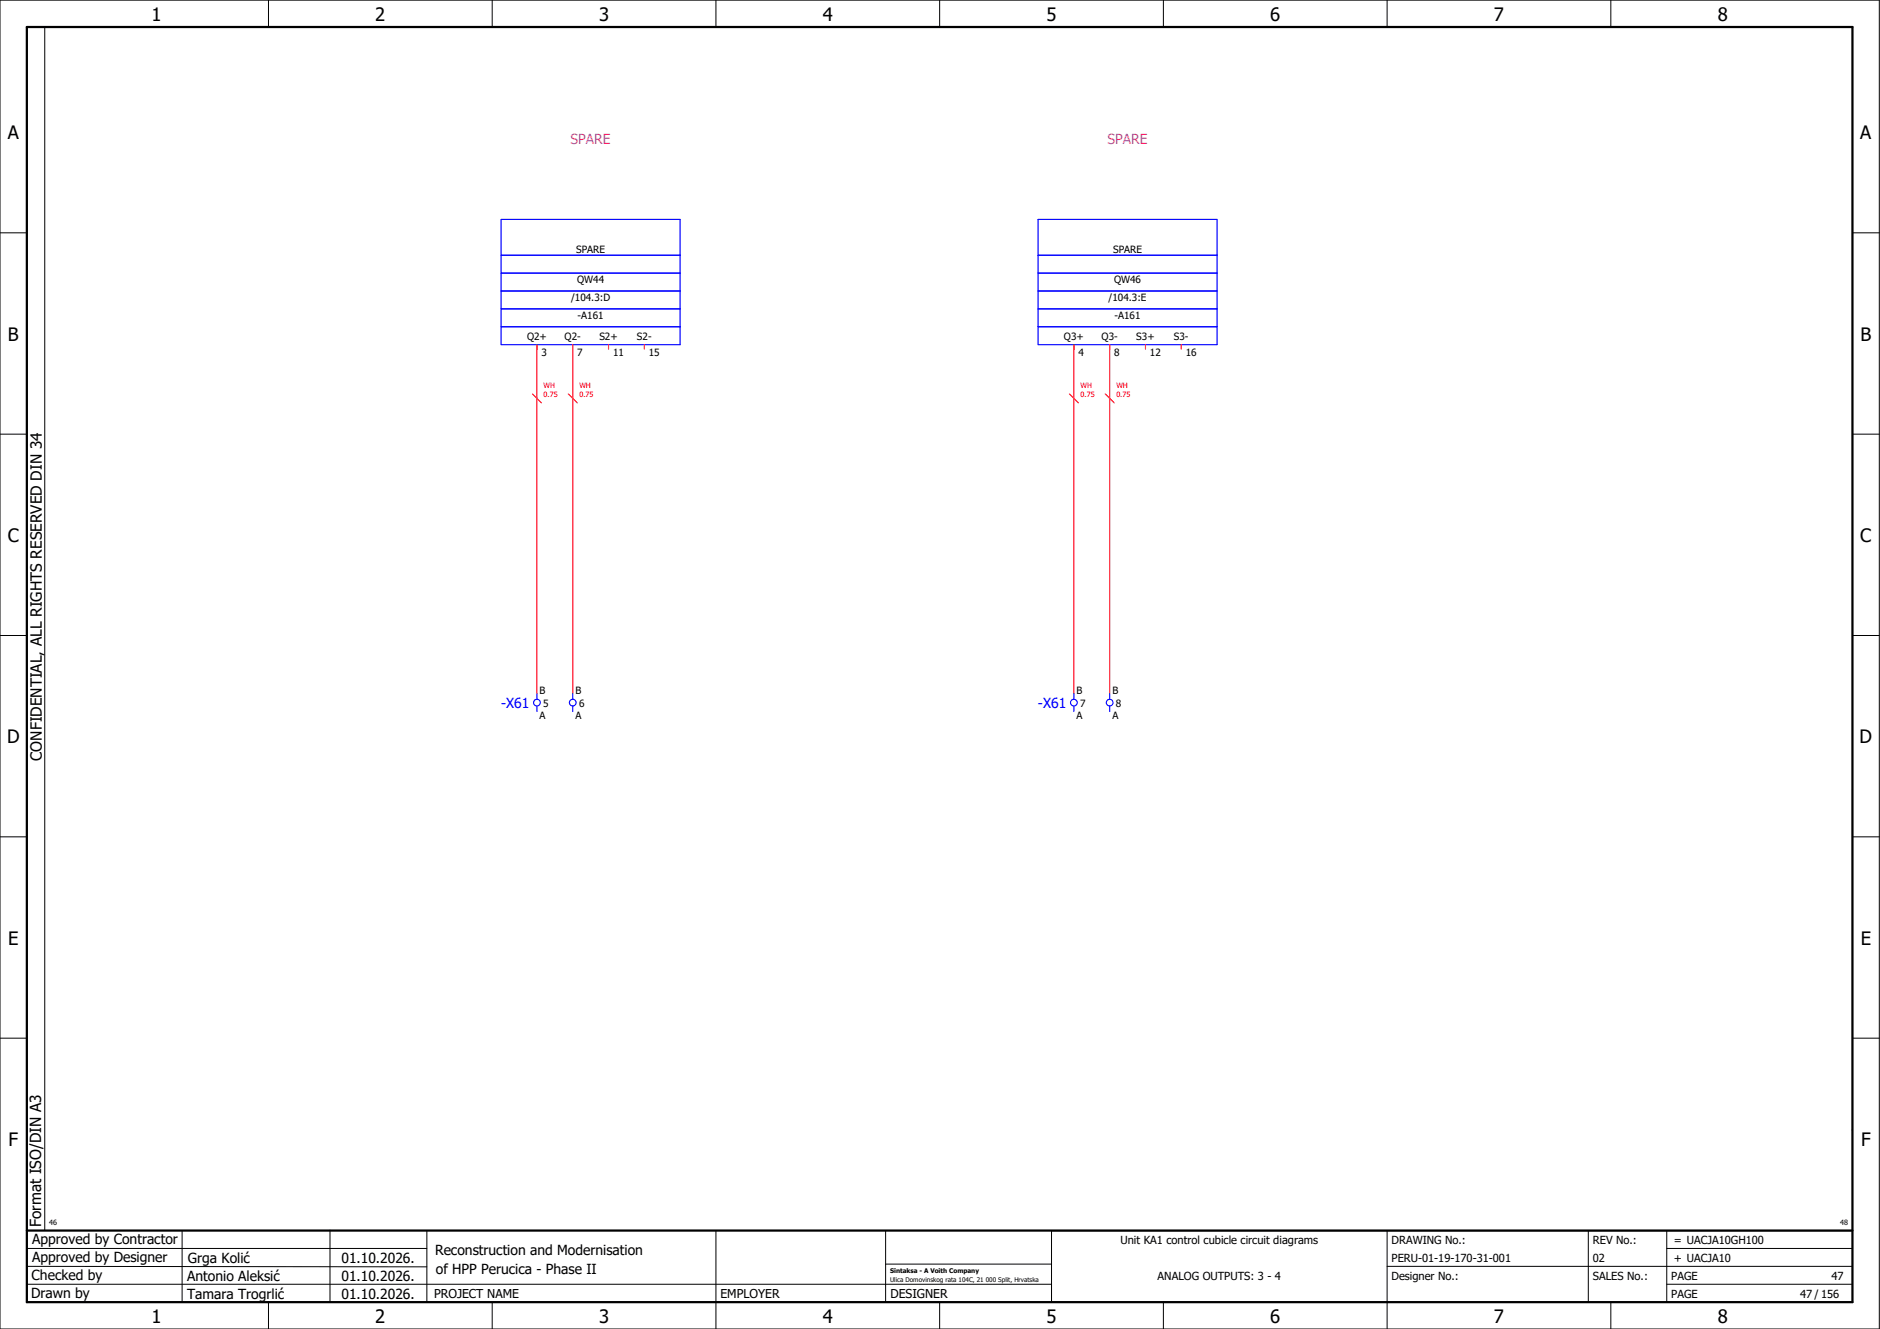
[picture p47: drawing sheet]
<svg xmlns="http://www.w3.org/2000/svg" width="420mm" height="297mm" viewBox="0 0 420 297" stroke-linecap="round" stroke-linejoin="round" font-family="sans-serif">
<defs><g id="words">
<g font-size="4.1">
<text x="33.9" y="4.7">1</text>
<text x="83.9" y="4.7">2</text>
<text x="133.9" y="4.7">3</text>
<text x="183.9" y="4.7">4</text>
<text x="233.9" y="4.7">5</text>
<text x="283.9" y="4.7">6</text>
<text x="333.9" y="4.7">7</text>
<text x="383.9" y="4.7">8</text>
<text x="1.8" y="31.2">A</text>
<text x="415.8" y="31.2">A</text>
<text x="1.8" y="76.2">B</text>
<text x="415.8" y="76.2">B</text>
<text x="1.8" y="121.2">C</text>
<text x="415.8" y="121.2">C</text>
<text x="1.6" y="166.2">D</text>
<text x="415.6" y="166.2">D</text>
<text x="1.8" y="211.2">E</text>
<text x="415.8" y="211.2">E</text>
<text x="1.9" y="256.2">F</text>
<text x="415.9" y="256.2">F</text>
<text x="33.9" y="295.7">1</text>
<text x="83.9" y="295.7">2</text>
<text x="133.9" y="295.7">3</text>
<text x="183.9" y="295.7">4</text>
<text x="233.9" y="295.7">5</text>
<text x="283.9" y="295.7">6</text>
<text x="333.9" y="295.7">7</text>
<text x="383.9" y="295.7">8</text>
</g>
<g font-size="3.4">
<text x="9.4" y="170" transform="rotate(-90 9.4 170)">CONFIDENTIAL, ALL RIGHTS RESERVED DIN 34</text>
<text x="9.2" y="274.3" transform="rotate(-90 9.2 274.3)">Format ISO/DIN A3</text>
</g>
<g font-size="3.1" fill="#f0f">
<text x="127.5" y="32.1">SPARE</text>
<text x="247.5" y="32.1">SPARE</text>
</g>
<g font-size="3.1" fill="#00f">
<text x="112" y="158.3">-X61</text>
<text x="232" y="158.3">-X61</text>
</g>
<g font-size="3.1">
<text x="7.2" y="278.1">Approved by Contractor</text>
<text x="97.2" y="280.5">Reconstruction and Modernisation</text>
<text x="7.1" y="286.1">Checked by</text>
<text x="7.2" y="282.1">Approved by Designer</text>
<text x="41.8" y="286.2">Antonio Aleksić</text>
<text x="42" y="282.3">Grga Kolić</text>
<text x="76.3" y="282.3">01.10.2026.</text>
<text x="76.3" y="286.3">01.10.2026.</text>
<text x="97.4" y="284.8">of HPP Perucica - Phase II</text>
<text x="6.9" y="290">Drawn by</text>
<text x="41.8" y="290.3">Tamara Trogrlić</text>
<text x="76.3" y="290.3">01.10.2026.</text>
</g>
<g font-size="2.7">
<text x="97" y="290.1">PROJECT NAME</text>
<text x="161" y="290.1">EMPLOYER</text>
<text x="199" y="290.1">DESIGNER</text>
</g>
<g font-size="2.5">
<text x="250.4" y="278">Unit KA1 control cubicle circuit diagrams</text>
<text x="311" y="278">DRAWING No.:</text>
<text x="356" y="278">REV No.:</text>
<text x="374.1" y="278">= UACJA10GH100</text>
<text x="258.7" y="286">ANALOG OUTPUTS: 3 - 4</text>
<text x="311" y="286">Designer No.:</text>
<text x="311" y="282">PERU-01-19-170-31-001</text>
<text x="356" y="286">SALES No.:</text>
<text x="356" y="282">02</text>
<text x="373.5" y="286">PAGE</text>
<text x="374.1" y="282.1">+ UACJA10</text>
<text x="409.3" y="286">47</text>
<text x="373.5" y="290">PAGE</text>
<text x="402.3" y="290">47 / 156</text>
</g>
<g font-size="2.2">
<text x="128.8" y="56.6">SPARE</text>
<text x="248.8" y="56.6">SPARE</text>
<text x="129" y="63.3">QW44</text>
<text x="249" y="63.3">QW46</text>
<text x="127.6" y="67.3">/104.3:D</text>
<text x="129.1" y="71.3">-A161</text>
<text x="247.8" y="67.3">/104.3:E</text>
<text x="249.1" y="71.3">-A161</text>
<text x="117.8" y="76.1">Q2+</text>
<text x="126.2" y="76.1">Q2-</text>
<text x="134" y="76.1">S2+</text>
<text x="142.4" y="76.1">S2-</text>
<text x="237.8" y="76.1">Q3+</text>
<text x="246.2" y="76.1">Q3-</text>
<text x="254" y="76.1">S3+</text>
<text x="262.4" y="76.1">S3-</text>
<text x="121" y="79.5">3</text>
<text x="129" y="79.5">7</text>
<text x="137" y="79.5">11</text>
<text x="145" y="79.5">15</text>
<text x="241" y="79.5">4</text>
<text x="249" y="79.5">8</text>
<text x="257" y="79.5">12</text>
<text x="265" y="79.5">16</text>
<text x="120.6" y="155.2">B</text>
<text x="128.6" y="155.2">B</text>
<text x="240.6" y="155.2">B</text>
<text x="248.6" y="155.2">B</text>
<text x="120.6" y="160.7">A</text>
<text x="121.4" y="157.9">5</text>
<text x="128.6" y="160.7">A</text>
<text x="129.4" y="157.9">6</text>
<text x="240.6" y="160.7">A</text>
<text x="241.4" y="157.9">7</text>
<text x="248.6" y="160.7">A</text>
<text x="249.4" y="157.9">8</text>
</g>
<g font-size="1.6" fill="#f00">
<text x="121.5" y="88.7">0.75</text>
<text x="121.5" y="86.8">WH</text>
<text x="129.5" y="88.7">0.75</text>
<text x="129.5" y="86.8">WH</text>
<text x="241.5" y="88.7">0.75</text>
<text x="241.5" y="86.8">WH</text>
<text x="249.5" y="88.7">0.75</text>
<text x="249.5" y="86.8">WH</text>
</g>
<g font-size="1.6">
<text x="11" y="273.7">46</text>
<text x="411.2" y="273.7">48</text>
</g>
<g font-size="1.4">
<text x="198.9" y="284.4">Sintaksa - A Voith Company</text>
<text x="198.9" y="286.4">Ulica Domovinskog rata 104C, 21 000 Split, Hrvatska</text>
</g>
</g></defs>
<g fill="none" stroke="#000" stroke-width=".22">
<path d="M0 0h420v297h-420zM10 6v269M60 0v6M110 0v6M160 0v6M210 0v6M260 0v6M310 0v6M360 0v6M0 52h6M414 52h6M0 97h6"/>
<path d="M414 97h6M0 142h6M414 142h6M414 176.3v87.4M0 187h6M414 187h6M0 232h6M414 232h6M6 279h89.4M40.7 275v16M73.7 274.9v16M95.4 275.1v16"/>
<path d="M160 275v22M197.9 275.1v16M310 275v22M355 275v16M372.5 279h41.5M372.5 275v16M414 275h-179v16M6 283l89.4 .1M6 287h229M60 291v6M110 291v6M197.9 282.5h37.1"/>
<path d="M210 291v6M260 291v6M310 283h104M360 291v6M372.5 287h41.5"/>
</g>
<path d="M6 6h408v285h-408zM6 275h408" fill="none" stroke="#000" stroke-width=".5"/>
<path d="M120 77v78M128 77v78M136 77v1M144 77v1M240 77v78M248 77v78M256 77v1M264 77v1M119 88l2 2M127 88l2 2M239 88l2 2M247 88l2 2" fill="none" stroke="#f00" stroke-width=".25"/>
<g fill="none" stroke="#00f" stroke-width=".25">
<path d="M112 49h40v28h-40zM112 57h40M232 49h40v28h-40zM232 57h40M112 73h40M112 61h40M112 65h40M112 69h40M232 73h40M232 61h40M232 65h40M232 69h40"/>
<path d="M120 155v1.3M120 157.8v1.2M128 155v1.3M128 157.8v1.2M240 155v1.3M240 157.8v1.2M248 155v1.3M248 157.8v1.2"/>
<circle cx="120" cy="157" r=".75"/>
<circle cx="128" cy="157" r=".75"/>
<circle cx="240" cy="157" r=".75"/>
<circle cx="248" cy="157" r=".75"/>
</g>
<use href="#words"/>
</svg>
